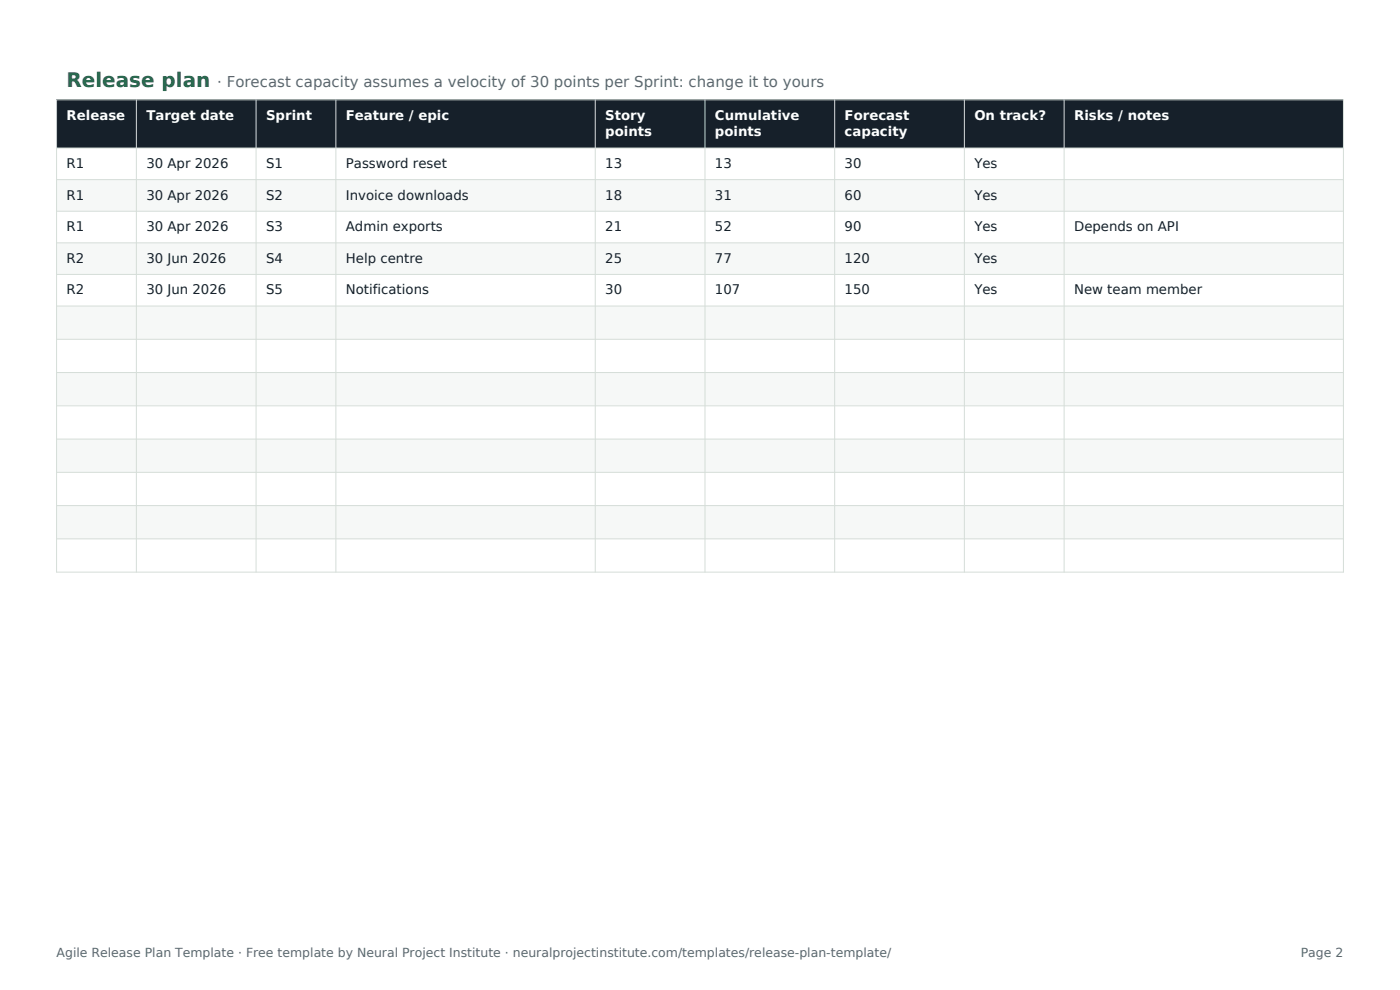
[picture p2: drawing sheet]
<svg xmlns="http://www.w3.org/2000/svg" width="297mm" height="210mm" viewBox="0 0 297 210" stroke-linecap="round" stroke-linejoin="round" font-family="sans-serif">
<defs><g id="words">
<text font-size="4.2" fill="#1f6b4a" x="14.1" y="18.3">Release plan</text>
<text font-size="3.2" fill="#5b6772" x="46.1" y="18.3">· Forecast capacity assumes a velocity of 30 points per Sprint: change it to yours</text>
<g font-size="2.8" fill="#fff">
<text x="14.1" y="25.4">Release</text>
<text x="31" y="25.4">Target date</text>
<text x="56.4" y="25.4">Sprint</text>
<text x="73.4" y="25.4">Feature / epic</text>
<text x="128.4" y="25.4">Story</text>
<text x="128.4" y="28.9">points</text>
<text x="151.7" y="25.4">Cumulative</text>
<text x="151.7" y="28.9">points</text>
<text x="179.2" y="25.4">Forecast</text>
<text x="179.2" y="28.9">capacity</text>
<text x="206.7" y="25.4">On track?</text>
<text x="227.9" y="25.4">Risks / notes</text>
</g>
<g font-size="2.8" fill="#16202a">
<text x="14.1" y="35.6">R1</text>
<text x="31" y="35.6">30 Apr 2026</text>
<text x="56.4" y="35.6">S1</text>
<text x="73.4" y="35.6">Password reset</text>
<text x="128.4" y="35.6">13</text>
<text x="151.7" y="35.6">13</text>
<text x="179.2" y="35.6">30</text>
<text x="206.7" y="35.6">Yes</text>
<text x="14.1" y="42.3">R1</text>
<text x="31" y="42.3">30 Apr 2026</text>
<text x="56.4" y="42.3">S2</text>
<text x="73.4" y="42.3">Invoice downloads</text>
<text x="128.4" y="42.3">18</text>
<text x="151.7" y="42.3">31</text>
<text x="179.2" y="42.3">60</text>
<text x="206.7" y="42.3">Yes</text>
<text x="14.1" y="49">R1</text>
<text x="31" y="49">30 Apr 2026</text>
<text x="56.4" y="49">S3</text>
<text x="73.4" y="49">Admin exports</text>
<text x="128.4" y="49">21</text>
<text x="151.7" y="49">52</text>
<text x="179.2" y="49">90</text>
<text x="206.7" y="49">Yes</text>
<text x="227.9" y="49">Depends on API</text>
<text x="14.1" y="55.7">R2</text>
<text x="31" y="55.7">30 Jun 2026</text>
<text x="56.4" y="55.7">S4</text>
<text x="73.4" y="55.7">Help centre</text>
<text x="128.4" y="55.7">25</text>
<text x="151.7" y="55.7">77</text>
<text x="179.2" y="55.7">120</text>
<text x="206.7" y="55.7">Yes</text>
<text x="14.1" y="62.4">R2</text>
<text x="31" y="62.4">30 Jun 2026</text>
<text x="56.4" y="62.4">S5</text>
<text x="73.4" y="62.4">Notifications</text>
<text x="128.4" y="62.4">30</text>
<text x="151.7" y="62.4">107</text>
<text x="179.2" y="62.4">150</text>
<text x="206.7" y="62.4">Yes</text>
<text x="227.9" y="62.4">New team member</text>
</g>
<g font-size="2.6" fill="#5b6772">
<text x="12" y="203">Agile Release Plan Template · Free template by Neural Project Institute · neuralprojectinstitute.com/templates/release-plan-template/</text>
<text x="276" y="203">Page 2</text>
</g>
</g></defs>
<path d="M12 21.2h273v10.2h-273z" fill-rule="evenodd" fill="#16202a"/>
<path d="M12 31.4h273v6.7h-273z" fill-rule="evenodd" fill="#fff"/>
<path d="M12 38.1h273v6.7h-273z" fill-rule="evenodd" fill="#f6f8f7"/>
<path d="M12 44.8h273v6.7h-273z" fill-rule="evenodd" fill="#fff"/>
<path d="M12 51.5h273v6.7h-273z" fill-rule="evenodd" fill="#f6f8f7"/>
<path d="M12 58.2h273v6.7h-273z" fill-rule="evenodd" fill="#fff"/>
<path d="M12 64.9h273v7.1h-273z" fill-rule="evenodd" fill="#f6f8f7"/>
<path d="M12 72h273v7h-273z" fill-rule="evenodd" fill="#fff"/>
<path d="M12 79h273v7.1h-273z" fill-rule="evenodd" fill="#f6f8f7"/>
<path d="M12 86.1h273v7h-273z" fill-rule="evenodd" fill="#fff"/>
<path d="M12 93.1h273v7.1h-273z" fill-rule="evenodd" fill="#f6f8f7"/>
<path d="M12 100.2h273v7.1h-273z" fill-rule="evenodd" fill="#fff"/>
<path d="M12 107.3h273v7h-273z" fill-rule="evenodd" fill="#f6f8f7"/>
<path d="M12 114.3h273v7.1h-273z" fill-rule="evenodd" fill="#fff"/>
<g fill="none" stroke="#d5ddd8" stroke-width=".21">
<path d="M12 21.2h273v100.2h-273zM12 31.4h273M12 38.1h273M28.9 21.2v100.2M54.3 21.2v100.2M71.3 21.2v100.2M126.3 21.2v100.2M149.6 21.2v100.2M177.1 21.2v100.2M204.6 21.2v100.2M225.7 21.2v100.2M12 44.8h273"/>
<path d="M12 51.5h273M12 58.2h273M12 64.9h273M12 72h273M12 79h273M12 86.1h273M12 93.1h273M12 100.2h273M12 107.3h273M12 114.3h273"/>
</g>
<use href="#words"/>
</svg>
